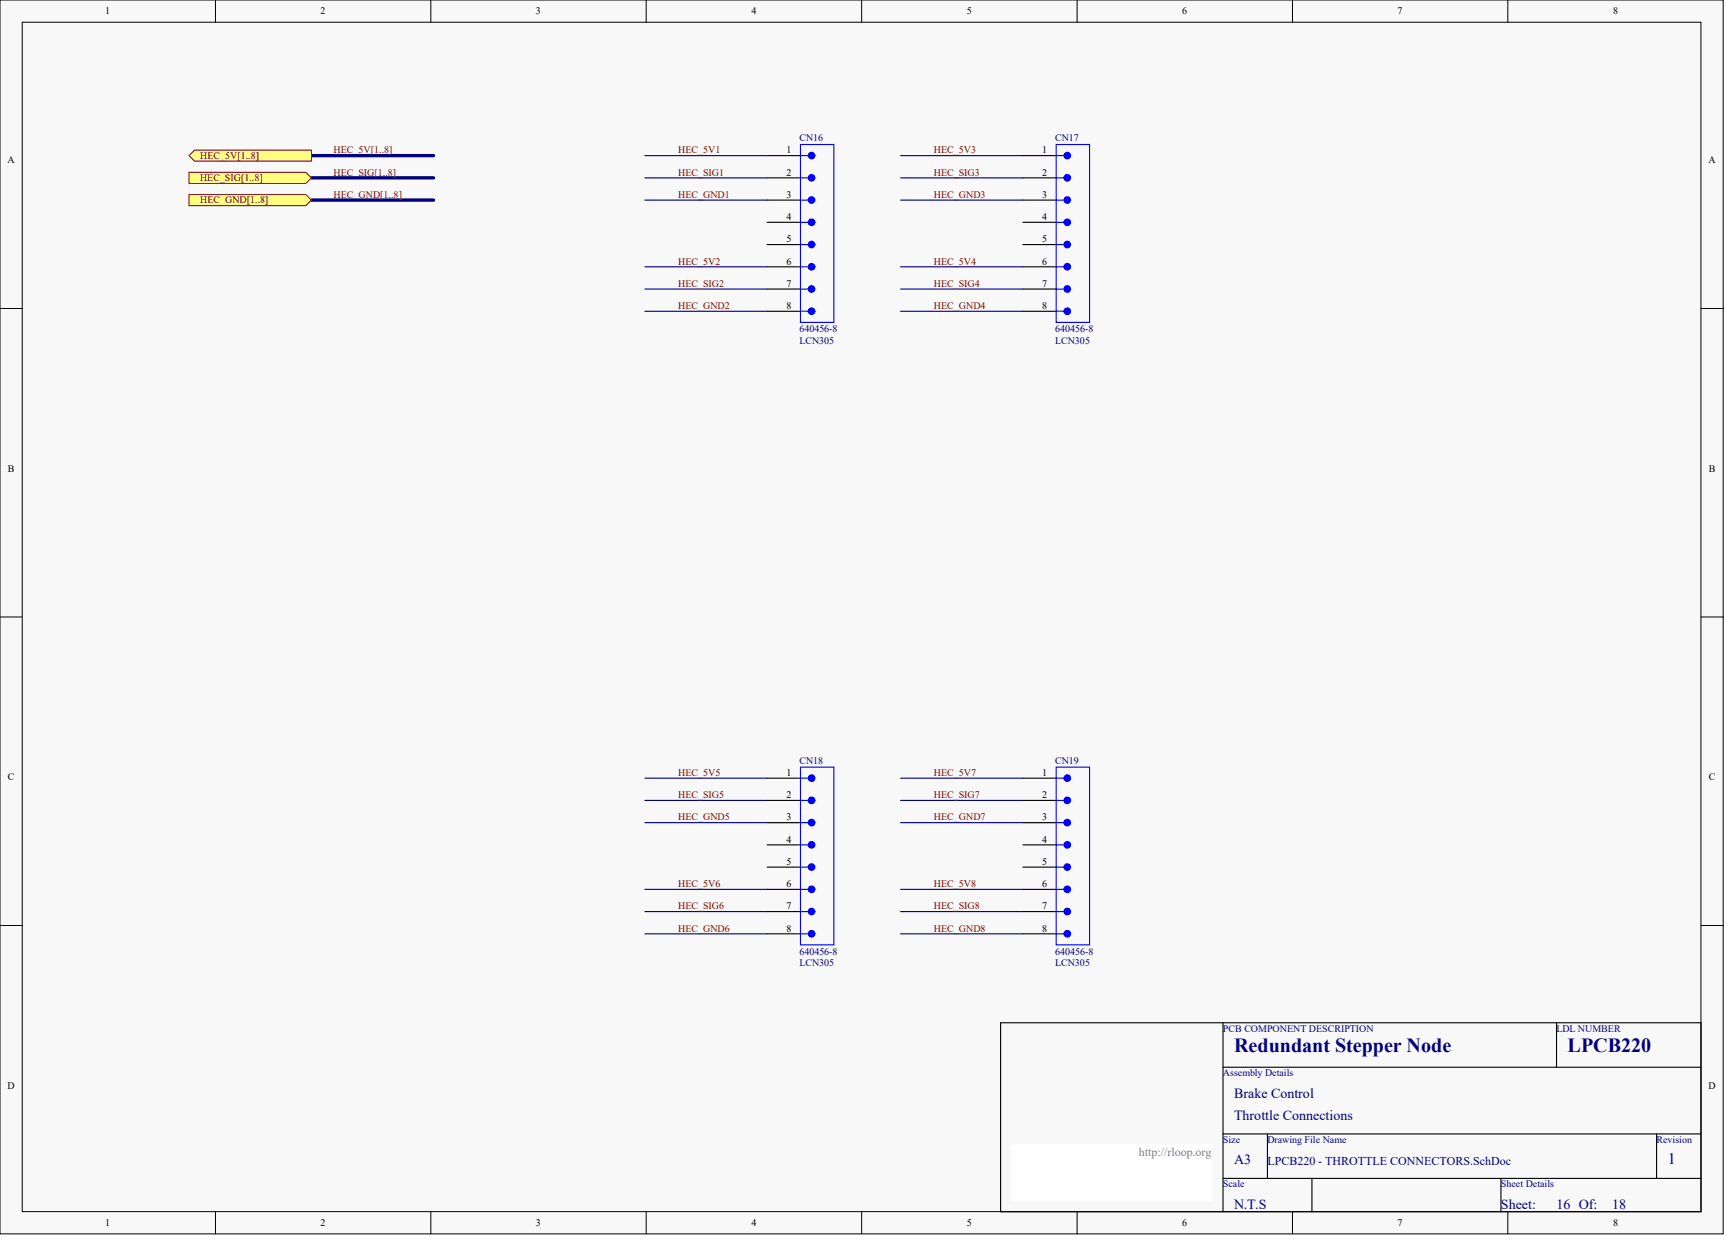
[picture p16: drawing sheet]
<svg xmlns="http://www.w3.org/2000/svg" width="656mm" height="471mm" viewBox="0 0 656 471" stroke-linecap="round" stroke-linejoin="round" font-family="sans-serif">
<defs><g id="words">
<g font-size="7.6" fill="#000080">
<text x="469.2" y="399.8">Redundant Stepper Node</text>
<text x="596" y="399.8">LPCB220</text>
</g>
<text font-size="6.1" fill="#000080" x="634" y="442.4">1</text>
<g font-size="5.3" fill="#000080">
<text x="469.2" y="417.2">Brake Control</text>
<text x="469.2" y="425.7">Throttle Connections</text>
<text x="469.2" y="442.6">A3</text>
<text x="469.2" y="459.5">N.T.S</text>
<text x="570.6" y="459.5">Sheet:</text>
<text x="591.7" y="459.5">16 Of:</text>
<text x="612.9" y="459.5">18</text>
</g>
<text font-size="4.6" fill="#808080" x="432.9" y="439.3">http://rloop.org</text>
<text font-size="4.6" fill="#000080" x="481.8" y="442.7">LPCB220 - THROTTLE CONNECTORS.SchDoc</text>
<g font-size="3.8">
<text x="40" y="5.5">1</text>
<text x="121.9" y="5.5">2</text>
<text x="203.8" y="5.5">3</text>
<text x="285.7" y="5.5">4</text>
<text x="367.6" y="5.5">5</text>
<text x="449.5" y="5.5">6</text>
<text x="531.3" y="5.5">7</text>
<text x="613.3" y="5.5">8</text>
<text x="299" y="58.3">1</text>
<text x="396.3" y="58.3">1</text>
<text x="2.8" y="62">A</text>
<text x="649.5" y="62">A</text>
<text x="299" y="66.8">2</text>
<text x="396.3" y="66.8">2</text>
<text x="299" y="75.2">3</text>
<text x="396.3" y="75.2">3</text>
<text x="299" y="83.7">4</text>
<text x="396.3" y="83.7">4</text>
<text x="299" y="92.1">5</text>
<text x="396.3" y="92.1">5</text>
<text x="299" y="100.6">6</text>
<text x="396.3" y="100.6">6</text>
<text x="299" y="109">7</text>
<text x="396.3" y="109">7</text>
<text x="299" y="117.5">8</text>
<text x="396.3" y="117.5">8</text>
<text x="3" y="179.3">B</text>
<text x="649.6" y="179.3">B</text>
<text x="3" y="296.6">C</text>
<text x="299" y="295">1</text>
<text x="396.3" y="295">1</text>
<text x="649.6" y="296.6">C</text>
<text x="299" y="303.4">2</text>
<text x="396.3" y="303.4">2</text>
<text x="299" y="311.9">3</text>
<text x="396.3" y="311.9">3</text>
<text x="299" y="320.3">4</text>
<text x="396.3" y="320.3">4</text>
<text x="299" y="328.8">5</text>
<text x="396.3" y="328.8">5</text>
<text x="299" y="337.2">6</text>
<text x="396.3" y="337.2">6</text>
<text x="299" y="345.7">7</text>
<text x="396.3" y="345.7">7</text>
<text x="299" y="354.1">8</text>
<text x="396.3" y="354.1">8</text>
<text x="2.8" y="413.8">D</text>
<text x="649.5" y="413.8">D</text>
<text x="40" y="466.1">1</text>
<text x="121.9" y="466.1">2</text>
<text x="203.8" y="466.1">3</text>
<text x="285.7" y="466.1">4</text>
<text x="367.6" y="466.1">5</text>
<text x="449.5" y="466.1">6</text>
<text x="531.3" y="466.1">7</text>
<text x="613.3" y="466.1">8</text>
</g>
<g font-size="3.8" fill="#000080">
<text x="303.9" y="53.7">CN16</text>
<text x="401.1" y="53.7">CN17</text>
<text x="303.9" y="130.6">LCN305</text>
<text x="303.9" y="126.3">640456-8</text>
<text x="401.1" y="130.6">LCN305</text>
<text x="401.1" y="126.3">640456-8</text>
<text x="303.9" y="290.3">CN18</text>
<text x="401.1" y="290.3">CN19</text>
<text x="303.9" y="363">640456-8</text>
<text x="401.1" y="363">640456-8</text>
<text x="303.9" y="367.2">LCN305</text>
<text x="401.1" y="367.2">LCN305</text>
<text x="464.9" y="392.1">PCB COMPONENT DESCRIPTION</text>
<text x="591.7" y="392.1">LDL NUMBER</text>
<text x="464.9" y="409">Assembly Details</text>
<text x="464.9" y="434.4">Size</text>
<text x="481.8" y="434.4">Drawing File Name</text>
<text x="629.8" y="434.4">Revision</text>
<text x="464.9" y="451.3">Scale</text>
<text x="570.6" y="451.3">Sheet Details</text>
</g>
<g font-size="3.8" fill="#800000">
<text x="126.8" y="58.3">HEC_5V[1..8]</text>
<text x="257.8" y="58.3">HEC_5V1</text>
<text x="355" y="58.3">HEC_5V3</text>
<text x="76.1" y="60.4">HEC_5V[1..8]</text>
<text x="76.1" y="68.9">HEC_SIG[1..8]</text>
<text x="126.8" y="66.8">HEC_SIG[1..8]</text>
<text x="257.8" y="66.8">HEC_SIG1</text>
<text x="355" y="66.8">HEC_SIG3</text>
<text x="76.1" y="77.3">HEC_GND[1..8]</text>
<text x="126.8" y="75.2">HEC_GND[1..8]</text>
<text x="257.8" y="75.2">HEC_GND1</text>
<text x="355" y="75.2">HEC_GND3</text>
<text x="257.8" y="100.6">HEC_5V2</text>
<text x="355" y="100.6">HEC_5V4</text>
<text x="257.8" y="109">HEC_SIG2</text>
<text x="355" y="109">HEC_SIG4</text>
<text x="257.8" y="117.5">HEC_GND2</text>
<text x="355" y="117.5">HEC_GND4</text>
<text x="257.8" y="295">HEC_5V5</text>
<text x="355" y="295">HEC_5V7</text>
<text x="257.8" y="303.4">HEC_SIG5</text>
<text x="355" y="303.4">HEC_SIG7</text>
<text x="257.8" y="311.9">HEC_GND5</text>
<text x="355" y="311.9">HEC_GND7</text>
<text x="257.8" y="337.2">HEC_5V6</text>
<text x="355" y="337.2">HEC_5V8</text>
<text x="257.8" y="345.7">HEC_SIG6</text>
<text x="355" y="345.7">HEC_SIG8</text>
<text x="257.8" y="354.1">HEC_GND6</text>
<text x="355" y="354.1">HEC_GND8</text>
</g>
</g></defs>
<g fill="#f8f8f8" stroke="#000" stroke-width=".38">
<path d="M0 0h655.1v469h-655.1z"/>
<path d="M8.5 8.5h638.1v452.1h-638.1z"/>
</g>
<g fill="none" stroke="#000" stroke-width=".38">
<path d="M81.9 0v8.5M163.8 0v8.5M245.7 0v8.5M327.6 0v8.5M409.5 0v8.5M491.4 0v8.5M573.2 0v8.5M0 117.3h8.5M646.7 117.3h8.4M0 234.5h8.5M646.7 234.5h8.4M0 351.8h8.5"/>
<path d="M646.7 351.8h8.4M81.9 460.6v8.5M163.8 460.6v8.5M245.7 460.6v8.5M327.6 460.6v8.5M409.5 460.6v8.5M491.4 460.6v8.5M573.2 460.6v8.5"/>
</g>
<g fill="none" stroke="#000" stroke-width=".42">
<path d="M291.6 59.2h12.7M388.9 59.2h12.6M291.6 67.6h12.7M291.6 76.1h12.7M388.9 67.6h12.6M388.9 76.1h12.6M291.6 84.5h12.7M291.6 93h12.7M388.9 84.5h12.6M388.9 93h12.6M291.6 101.4h12.7M291.6 109.9h12.7"/>
<path d="M291.6 118.3h12.7M388.9 101.4h12.6M388.9 109.9h12.6M388.9 118.3h12.6M291.6 295.8h12.7M388.9 295.8h12.6M291.6 304.3h12.7M291.6 312.7h12.7M388.9 304.3h12.6M388.9 312.7h12.6M291.6 321.2h12.7M291.6 338.1h12.7"/>
<path d="M291.6 329.6h12.7M388.9 321.2h12.6M388.9 338.1h12.6M388.9 329.6h12.6M291.6 346.5h12.7M291.6 355h12.7M388.9 346.5h12.6M388.9 355h12.6M380.4 388.8h266.3v71.8h-266.3zM464.9 388.8v71.8M591.7 388.8v16.9M464.9 405.7h181.8"/>
<path d="M464.9 431h181.8M481.8 431v16.9M629.8 431v16.9M464.9 447.9h181.8M498.7 447.9v12.7M570.6 447.9v12.7"/>
</g>
<path d="M384.6 435.2h76.1v21.1h-76.1z" fill="#fff" stroke="#fff" stroke-width=".38"/>
<g fill="none" stroke="#00f" stroke-width=".42">
<path d="M304.3 54.9h12.7v67.6h-12.7zM304.3 59.2h3M401.5 54.9h12.7v67.6h-12.7zM401.5 59.2h3M304.3 67.6h3M304.3 76.1h3M401.5 67.6h3M401.5 76.1h3M304.3 84.5h3M304.3 93h3M401.5 84.5h3M401.5 93h3"/>
<path d="M304.3 101.4h3M304.3 109.9h3M304.3 118.3h3M401.5 101.4h3M401.5 109.9h3M401.5 118.3h3M304.3 291.6h12.7v67.6h-12.7zM304.3 295.8h3M401.5 291.6h12.7v67.6h-12.7zM401.5 295.8h3M304.3 304.3h3M304.3 312.7h3"/>
<path d="M401.5 304.3h3M401.5 312.7h3M304.3 321.2h3M304.3 338.1h3M304.3 329.6h3M401.5 321.2h3M401.5 338.1h3M401.5 329.6h3M304.3 346.5h3M304.3 355h3M401.5 346.5h3M401.5 355h3"/>
</g>
<g fill="#00f" stroke="#00f" stroke-width=".42">
<circle cx="308.5" cy="67.6" r="1.25"/>
<circle cx="308.5" cy="59.1" r="1.25"/>
<circle cx="308.5" cy="76" r="1.25"/>
<circle cx="308.5" cy="84.5" r="1.25"/>
<circle cx="308.5" cy="101.4" r="1.25"/>
<circle cx="308.5" cy="92.9" r="1.25"/>
<circle cx="308.5" cy="109.8" r="1.25"/>
<circle cx="308.5" cy="118.3" r="1.25"/>
<circle cx="405.7" cy="67.6" r="1.25"/>
<circle cx="405.7" cy="59.1" r="1.25"/>
<circle cx="405.7" cy="76" r="1.25"/>
<circle cx="405.7" cy="84.5" r="1.25"/>
<circle cx="405.7" cy="101.4" r="1.25"/>
<circle cx="405.7" cy="92.9" r="1.25"/>
<circle cx="405.7" cy="109.8" r="1.25"/>
<circle cx="405.7" cy="118.3" r="1.25"/>
<circle cx="308.5" cy="304.2" r="1.25"/>
<circle cx="308.5" cy="295.8" r="1.25"/>
<circle cx="308.5" cy="312.7" r="1.25"/>
<circle cx="308.5" cy="321.1" r="1.25"/>
<circle cx="308.5" cy="338" r="1.25"/>
<circle cx="308.5" cy="329.6" r="1.25"/>
<circle cx="308.5" cy="346.5" r="1.25"/>
<circle cx="308.5" cy="354.9" r="1.25"/>
<circle cx="405.7" cy="304.2" r="1.25"/>
<circle cx="405.7" cy="295.8" r="1.25"/>
<circle cx="405.7" cy="312.7" r="1.25"/>
<circle cx="405.7" cy="321.1" r="1.25"/>
<circle cx="405.7" cy="338" r="1.25"/>
<circle cx="405.7" cy="329.6" r="1.25"/>
<circle cx="405.7" cy="346.5" r="1.25"/>
<circle cx="405.7" cy="354.9" r="1.25"/>
</g>
<g fill="none" stroke="#000080" stroke-width=".42">
<path d="M245.1 59.2h46.5M342.4 59.2h46.5M245.1 67.6h46.5M245.1 76.1h46.5M342.4 67.6h46.5M342.4 76.1h46.5M245.1 101.4h46.5M245.1 109.9h46.5M245.1 118.3h46.5M342.4 101.4h46.5M342.4 109.9h46.5M342.4 118.3h46.5"/>
<path d="M245.1 295.8h46.5M342.4 295.8h46.5M245.1 304.3h46.5M245.1 312.7h46.5M342.4 304.3h46.5M342.4 312.7h46.5M245.1 338.1h46.5M342.4 338.1h46.5M245.1 346.5h46.5M245.1 355h46.5M342.4 346.5h46.5M342.4 355h46.5"/>
</g>
<path d="M118.3 59.2h46.5M118.3 67.6h46.5M118.3 76.1h46.5" fill="none" stroke="#000080" stroke-width="1.3"/>
<g fill="#ffff80" stroke="#800000" stroke-width=".38">
<path d="M71.9 59.2l2.1-2.2h44.3v4.3h-44.3z" fill-rule="evenodd"/>
<path d="M71.9 65.5h44.3l2.1 2.1-2.1 2.1h-44.3z" fill-rule="evenodd"/>
<path d="M71.9 73.9h44.3l2.1 2.2-2.1 2.1h-44.3z" fill-rule="evenodd"/>
</g>
<use href="#words"/>
</svg>
